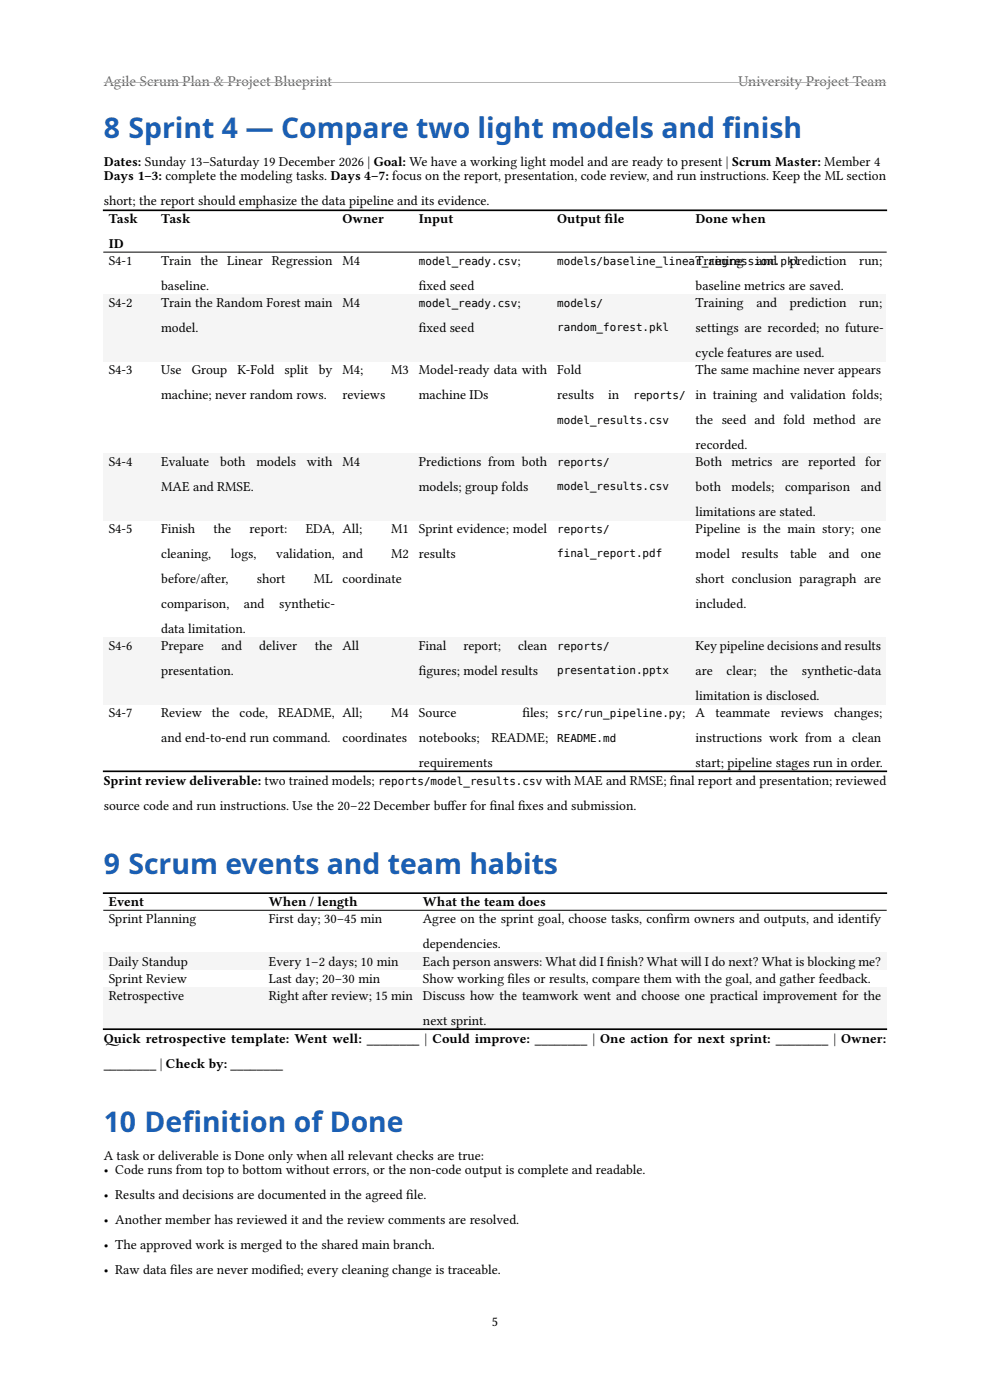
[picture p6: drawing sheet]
<svg xmlns="http://www.w3.org/2000/svg" width="210mm" height="297mm" viewBox="0 0 210 297" stroke-linecap="round" stroke-linejoin="round" font-family="sans-serif">
<defs><g id="words">
<g font-size="6" fill="#1a5fb4">
<text x="22" y="29.3">8 Sprint 4 — Compare two light models and f</text>
<text x="153.3" y="29.3">inish</text>
<text x="22" y="185.4">9 Scrum events and team habits</text>
<text x="22" y="240.1">10 Def</text>
<text x="38.7" y="240.1">inition of Done</text>
</g>
<g font-size="3.2" fill="#646464">
<text x="22" y="18.2">Agile Scrum Plan &amp; Project Blueprint</text>
<text x="156.6" y="18.2">University Project Team</text>
</g>
<g font-size="2.9">
<text x="22" y="35.2">Dates: Sunday 13–Saturday 19 December 2026 | Goal: We have a working light model and are ready to present | Scrum Master: Member 4</text>
<text x="22" y="38.2">Days 1–3: complete the modeling tasks. Days 4–7: focus on the report, presentation, code review, and run instructions. Keep the ML section</text>
<text x="22" y="43.5">short; the report should emphasize the data pipeline and its evidence.</text>
<text x="23.1" y="47.4">Task</text>
<text x="34.2" y="47.4">Task</text>
<text x="72.7" y="47.4">Owner</text>
<text x="88.9" y="47.4">Input</text>
<text x="118.2" y="47.4">Output f</text>
<text x="128.3" y="47.4">ile</text>
<text x="147.6" y="47.4">Done when</text>
<text x="23.1" y="52.6">ID</text>
<text x="23.1" y="56.3">S4-1</text>
<text x="34.2" y="56.3">Train the Linear Regression</text>
<text x="72.7" y="56.3">M4</text>
<text x="109.8" y="56.3">;</text>
<text x="147.6" y="56.3">Training</text>
<text x="160.5" y="56.3">and</text>
<text x="167.5" y="56.3">prediction</text>
<text x="182.3" y="56.3">run;</text>
<text x="23.1" y="65.2">S4-2</text>
<text x="34.2" y="61.6">baseline.</text>
<text x="34.2" y="65.2">Train the Random Forest main</text>
<text x="72.7" y="65.2">M4</text>
<text x="88.9" y="61.6">f</text>
<text x="88.9" y="61.6">ixed seed</text>
<text x="109.8" y="65.2">;</text>
<text x="147.6" y="61.6">baseline metrics are saved.</text>
<text x="147.6" y="65.2">Training</text>
<text x="160.5" y="65.2">and</text>
<text x="167.5" y="65.2">prediction</text>
<text x="182.3" y="65.2">run;</text>
<text x="34.2" y="70.5">model.</text>
<text x="88.9" y="70.5">f</text>
<text x="88.9" y="70.5">ixed seed</text>
<text x="147.6" y="70.5">settings are recorded; no future-</text>
<text x="147.6" y="75.8">cycle features are used.</text>
<text x="23.1" y="79.4">S4-3</text>
<text x="34.2" y="79.4">Use</text>
<text x="40.7" y="79.4">Group</text>
<text x="50.4" y="79.4">K-Fold</text>
<text x="60.4" y="79.4">split</text>
<text x="67.6" y="79.4">by</text>
<text x="72.7" y="79.4">M4;</text>
<text x="83" y="79.4">M3</text>
<text x="88.9" y="79.4">Model-ready data with</text>
<text x="118.2" y="79.4">Fold</text>
<text x="147.6" y="79.4">The same machine never appears</text>
<text x="34.2" y="84.7">machine; never random rows.</text>
<text x="72.7" y="84.7">reviews</text>
<text x="88.9" y="84.7">machine IDs</text>
<text x="118.2" y="84.7">results</text>
<text x="129" y="84.7">in</text>
<text x="147.6" y="84.7">in training and validation folds;</text>
<text x="147.6" y="90">the seed and fold method are</text>
<text x="147.6" y="95.3">recorded.</text>
<text x="23.1" y="99">S4-4</text>
<text x="34.2" y="99">Evaluate</text>
<text x="46.7" y="99">both</text>
<text x="54.4" y="99">models</text>
<text x="65.1" y="99">with</text>
<text x="72.7" y="99">M4</text>
<text x="88.9" y="99">Predictions from both</text>
<text x="147.6" y="99">Both metrics are reported for</text>
<text x="34.2" y="104.2">MAE and RMSE.</text>
<text x="88.9" y="104.2">models; group folds</text>
<text x="147.6" y="104.2">both</text>
<text x="155.2" y="104.2">models;</text>
<text x="166.5" y="104.2">comparison</text>
<text x="182.6" y="104.2">and</text>
<text x="23.1" y="113.2">S4-5</text>
<text x="34.2" y="113.2">Finish</text>
<text x="45.3" y="113.2">the</text>
<text x="53" y="113.2">report:</text>
<text x="64.8" y="113.2">EDA, All;</text>
<text x="83" y="113.2">M1</text>
<text x="88.9" y="113.2">Sprint evidence; model</text>
<text x="147.6" y="109.5">limitations are stated.</text>
<text x="147.6" y="113.2">Pipeline is the main story; one</text>
<text x="34.2" y="118.5">cleaning,</text>
<text x="49" y="118.5">logs,</text>
<text x="58.6" y="118.5">validation, and</text>
<text x="83" y="118.5">M2</text>
<text x="88.9" y="118.5">results</text>
<text x="147.6" y="118.5">model</text>
<text x="157.3" y="118.5">results</text>
<text x="167.6" y="118.5">table</text>
<text x="175.8" y="118.5">and</text>
<text x="182.6" y="118.5">one</text>
<text x="34.2" y="123.7">before/af</text>
<text x="43.9" y="123.7">ter,</text>
<text x="54.5" y="123.7">short</text>
<text x="66.6" y="123.7">ML</text>
<text x="72.7" y="123.7">coordinate</text>
<text x="147.6" y="123.7">short conclusion paragraph are</text>
<text x="34.2" y="129">comparison,</text>
<text x="51.8" y="129">and</text>
<text x="59.2" y="129">synthetic-</text>
<text x="147.6" y="129">included.</text>
<text x="23.1" y="138">S4-6</text>
<text x="34.2" y="134.3">data limitation.</text>
<text x="34.2" y="138">Prepare</text>
<text x="47" y="138">and</text>
<text x="55" y="138">deliver</text>
<text x="66.8" y="138">the</text>
<text x="72.7" y="138">All</text>
<text x="88.9" y="138">Final</text>
<text x="98.3" y="138">report;</text>
<text x="109.9" y="138">clean</text>
<text x="147.6" y="138">Key pipeline decisions and results</text>
<text x="34.2" y="143.2">presentation.</text>
<text x="88.9" y="143.2">f</text>
<text x="88.9" y="143.2">igures; model results</text>
<text x="147.6" y="143.2">are</text>
<text x="154.1" y="143.2">clear;</text>
<text x="163.4" y="143.2">the</text>
<text x="170.1" y="143.2">synthetic-data</text>
<text x="147.6" y="148.5">limitation is disclosed.</text>
<text x="23.1" y="152.2">S4-7</text>
<text x="34.2" y="152.2">Review</text>
<text x="44.9" y="152.2">the</text>
<text x="50.8" y="152.2">code,</text>
<text x="59" y="152.2">README, All;</text>
<text x="83" y="152.2">M4</text>
<text x="88.9" y="152.2">Source</text>
<text x="110.8" y="152.2">f</text>
<text x="110.8" y="152.2">iles;</text>
<text x="144.7" y="152.2">;</text>
<text x="147.6" y="152.2">A</text>
<text x="151.8" y="152.2">teammate</text>
<text x="165.6" y="152.2">reviews</text>
<text x="176.9" y="152.2">changes;</text>
<text x="34.2" y="157.5">and end-to-end run command.</text>
<text x="72.7" y="157.5">coordinates</text>
<text x="88.9" y="157.5">notebooks;</text>
<text x="104.2" y="157.5">README;</text>
<text x="147.6" y="157.5">instructions work from a clean</text>
<text x="22" y="166.6">Sprint review deliverable: two trained models;</text>
<text x="88.9" y="162.7">requirements</text>
<text x="115.7" y="166.6">with MAE and RMSE; f</text>
<text x="142.1" y="166.6">inal report and presentation; reviewed</text>
<text x="147.6" y="162.7">start; pipeline stages run in order.</text>
<text x="22" y="171.9">source code and run instructions. Use the 20–22 December buf</text>
<text x="95" y="171.9">fer for f</text>
<text x="103.9" y="171.9">inal f</text>
<text x="109.9" y="171.9">ixes and submission.</text>
<text x="23.1" y="192.2">Event</text>
<text x="23.1" y="195.9">Sprint Planning</text>
<text x="57" y="192.2">When / length</text>
<text x="57" y="195.9">First day; 30–45 min</text>
<text x="89.7" y="192.2">What the team does</text>
<text x="89.7" y="195.9">Agree on the sprint goal, choose tasks, conf</text>
<text x="141.4" y="195.9">irm owners and outputs, and identify</text>
<text x="89.7" y="201.2">dependencies.</text>
<text x="23.1" y="204.8">Daily Standup</text>
<text x="23.1" y="208.5">Sprint Review</text>
<text x="57" y="204.8">Every 1–2 days; 10 min</text>
<text x="57" y="208.5">Last day; 20–30 min</text>
<text x="89.7" y="204.8">Each person answers: What did I f</text>
<text x="89.7" y="208.5">Show working f</text>
<text x="107.7" y="208.5">iles or results, compare them with the goal, and gather feedback.</text>
<text x="128.7" y="204.8">inish? What will I do next? What is blocking me?</text>
<text x="23.1" y="212.2">Retrospective</text>
<text x="57" y="212.2">Right af</text>
<text x="65.5" y="212.2">ter review; 15 min</text>
<text x="89.7" y="212.2">Discuss how the teamwork went and choose one practical improvement for the</text>
<text x="22" y="221.3">Quick retrospective template: Went well:</text>
<text x="89.7" y="217.5">next sprint.</text>
<text x="90.1" y="221.3">| Could improve:</text>
<text x="125.7" y="221.3">| One action for next sprint:</text>
<text x="176.8" y="221.3">| Owner:</text>
<text x="33.9" y="226.6">| Check by:</text>
<text x="22" y="246.1">A task or deliverable is Done only when all relevant checks are true:</text>
<text x="22" y="249.1">• Code runs from top to bottom without errors, or the non-code output is complete and readable.</text>
<text x="22" y="254.4">• Results and decisions are documented in the agreed f</text>
<text x="86.2" y="254.4">ile.</text>
<text x="22" y="259.7">• Another member has reviewed it and the review comments are resolved.</text>
<text x="22" y="264.9">• The approved work is merged to the shared main branch.</text>
<text x="22" y="270.2">• Raw data f</text>
<text x="36.1" y="270.2">iles are never modif</text>
<text x="59.4" y="270.2">ied; every cleaning change is traceable.</text>
<text x="104.3" y="281.4">5</text>
</g>
<g font-size="2.3">
<text x="88.9" y="56.3">model_ready.csv</text>
<text x="118.2" y="56.1">models/baseline_linear_regression.pkl</text>
<text x="88.9" y="65.2">model_ready.csv</text>
<text x="118.2" y="65.1">models/</text>
<text x="118.2" y="70.2">random_forest.pkl</text>
<text x="118.2" y="89.9">model_results.csv</text>
<text x="134.3" y="84.7">reports/</text>
<text x="118.2" y="98.8">reports/</text>
<text x="118.2" y="103.9">model_results.csv</text>
<text x="118.2" y="113">reports/</text>
<text x="118.2" y="118.2">final_report.pdf</text>
<text x="118.2" y="137.8">reports/</text>
<text x="118.2" y="143">presentation.pptx</text>
<text x="118.2" y="152.2">src/run_pipeline.py</text>
<text x="118.2" y="157.3">README.md</text>
<text x="80.2" y="166.6">reports/model_results.csv</text>
<text x="77.8" y="221.3">________</text>
<text x="113.5" y="221.3">________</text>
<text x="164.6" y="221.3">________</text>
<text x="22" y="226.6">________</text>
<text x="48.9" y="226.6">________</text>
</g>
</g></defs>
<path d="M22 17.5h166" fill="none" stroke="#b4b4b4" stroke-width=".21"/>
<g fill="#f5f5f5">
<path d="M22 62.4h11.1v14.3h-11.1z"/>
<path d="M22 96.2h11.1v14.2h-11.1z"/>
<path d="M22 135.2h11.1v14.2h-11.1z"/>
<path d="M33.1 62.4h38.5v14.3h-38.5z"/>
<path d="M33.1 96.2h38.5v14.2h-38.5z"/>
<path d="M33.1 135.2h38.5v14.2h-38.5z"/>
<path d="M71.6 62.4h16.2v14.3h-16.2z"/>
<path d="M71.6 96.2h16.2v14.2h-16.2z"/>
<path d="M71.6 135.2h16.2v14.2h-16.2z"/>
<path d="M87.8 62.4h29.3v14.3h-29.3z"/>
<path d="M87.8 96.2h29.3v14.2h-29.3z"/>
<path d="M87.8 135.2h29.3v14.2h-29.3z"/>
<path d="M117.1 62.4h29.4v14.3h-29.4z"/>
<path d="M117.1 96.2h29.4v14.2h-29.4z"/>
<path d="M117.1 135.2h29.4v14.2h-29.4z"/>
<path d="M146.5 62.4h41.5v14.3h-41.5z"/>
<path d="M146.5 96.2h41.5v14.2h-41.5z"/>
<path d="M146.5 135.2h41.5v14.2h-41.5z"/>
</g>
<path d="M21.9 53.5h166.2" fill="none" stroke="#000" stroke-width=".21"/>
<path d="M21.8 44.6h166.4M21.8 163.6h166.4" fill="none" stroke="#000" stroke-width=".35"/>
<g fill="#f5f5f5">
<path d="M22 202.1h34v3.6h-34z"/>
<path d="M22 209.4h34v8.9h-34z"/>
<path d="M56 202.1h32.7v3.6h-32.7z"/>
<path d="M56 209.4h32.7v8.9h-32.7z"/>
<path d="M88.7 202.1h99.3v3.6h-99.3z"/>
<path d="M88.7 209.4h99.3v8.9h-99.3z"/>
</g>
<path d="M21.9 193.1h166.2" fill="none" stroke="#000" stroke-width=".21"/>
<path d="M21.8 189.5h166.4M21.8 218.3h166.4" fill="none" stroke="#000" stroke-width=".35"/>
<use href="#words"/>
</svg>
